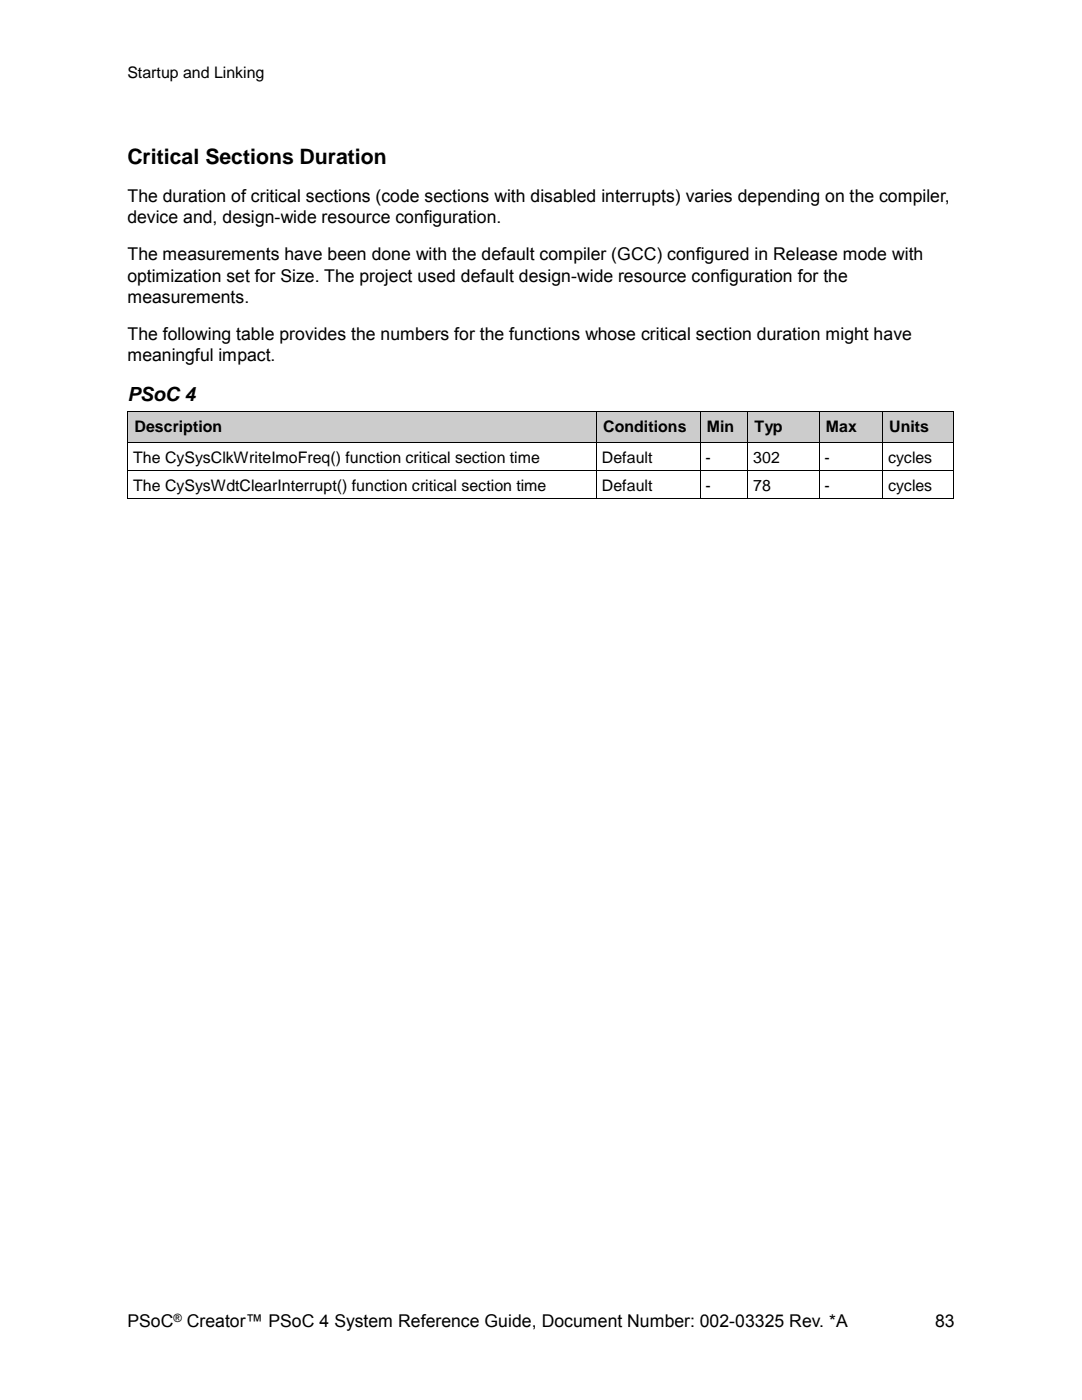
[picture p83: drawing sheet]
<svg xmlns="http://www.w3.org/2000/svg" width="216mm" height="279mm" viewBox="0 0 216 279" stroke-linecap="round" stroke-linejoin="round" font-family="sans-serif">
<defs><g id="words">
<text font-size="4.2" x="25.4" y="32.7">Critical Sections Duration</text>
<text font-size="3.9" x="25.4" y="80.1">PSoC 4</text>
<g font-size="3.5">
<text x="25.4" y="40.3">The duration of critical sections (code sections with disabled interrupts) varies depending on the compiler,</text>
<text x="25.4" y="44.5">device and, design-wide resource configuration.</text>
<text x="25.4" y="52">The measurements have been done with the default compiler (GCC) configured in Release mode with</text>
<text x="25.4" y="56.2">optimization set for Size. The project used default design-wide resource configuration for the</text>
<text x="25.4" y="60.4">measurements.</text>
<text x="25.4" y="67.8">The following table provides the numbers for the functions whose critical section duration might have</text>
<text x="25.4" y="72.1">meaningful impact.</text>
<text x="25.4" y="264.9">PSoC</text>
<text x="37.3" y="264.9">Creator™ PSoC 4 System Reference Guide, Document Number: 002-03325 Rev. *A</text>
<text x="186.6" y="264.9">83</text>
</g>
<g font-size="3.2">
<text x="25.4" y="15.7">Startup and Linking</text>
<text x="26.8" y="86.3">Description</text>
<text x="120.4" y="86.3">Conditions</text>
<text x="141" y="86.3">Min</text>
<text x="150.6" y="86.3">Typ</text>
<text x="164.8" y="86.3">Max</text>
<text x="177.5" y="86.3">Units</text>
<text x="26.6" y="92.3">The CySysClkWriteImoFreq() function critical section time</text>
<text x="120.1" y="92.3">Default</text>
<text x="140.8" y="92.3">-</text>
<text x="150.3" y="92.3">302</text>
<text x="164.5" y="92.3">-</text>
<text x="177.2" y="92.3">cycles</text>
<text x="26.6" y="97.9">The CySysWdtClearInterrupt() function critical section time</text>
<text x="120.1" y="97.9">Default</text>
<text x="140.8" y="97.9">-</text>
<text x="150.3" y="97.9">78</text>
<text x="164.5" y="97.9">-</text>
<text x="177.2" y="97.9">cycles</text>
</g>
<text font-size="2.3" x="34.6" y="263.8">®</text>
</g></defs>
<g fill="#ccc">
<path d="M25.6 82.1h93.3v6h-93.3z" fill-rule="evenodd"/>
<path d="M25.6 82.1h93.3v6h-93.3z" fill-rule="evenodd"/>
<path d="M119.1 82.1h20.5v6h-20.5z" fill-rule="evenodd"/>
<path d="M119.1 82.1h20.5v6h-20.5z" fill-rule="evenodd"/>
<path d="M139.8 82.1h9.3v6h-9.3z" fill-rule="evenodd"/>
<path d="M139.8 82.1h9.3v6h-9.3z" fill-rule="evenodd"/>
<path d="M149.3 82.1h14v6h-14z" fill-rule="evenodd"/>
<path d="M149.3 82.1h14v6h-14z" fill-rule="evenodd"/>
<path d="M163.5 82.1h12.5v6h-12.5z" fill-rule="evenodd"/>
<path d="M163.5 82.1h12.5v6h-12.5z" fill-rule="evenodd"/>
<path d="M176.2 82.1h14v6h-14z" fill-rule="evenodd"/>
<path d="M176.2 82.1h14v6h-14z" fill-rule="evenodd"/>
</g>
<g fill="#000">
<path d="M25.4 82h.2v.1h-.2z" fill-rule="evenodd"/>
<path d="M25.4 82h.2v.1h-.2z" fill-rule="evenodd"/>
<path d="M25.4 88.1h.2v.2h-.2z" fill-rule="evenodd"/>
<path d="M25.4 93.7h.2v.2h-.2z" fill-rule="evenodd"/>
<path d="M25.4 99.3h.2v.2h-.2z" fill-rule="evenodd"/>
<path d="M25.4 99.3h.2v.2h-.2z" fill-rule="evenodd"/>
<path d="M118.9 82h.2v.1h-.2z" fill-rule="evenodd"/>
<path d="M118.9 88.1h.2v.2h-.2z" fill-rule="evenodd"/>
<path d="M118.9 93.7h.2v.2h-.2z" fill-rule="evenodd"/>
<path d="M118.9 99.3h.2v.2h-.2z" fill-rule="evenodd"/>
<path d="M139.6 82h.2v.1h-.2z" fill-rule="evenodd"/>
<path d="M139.6 88.1h.2v.2h-.2z" fill-rule="evenodd"/>
<path d="M139.6 93.7h.2v.2h-.2z" fill-rule="evenodd"/>
<path d="M139.6 99.3h.2v.2h-.2z" fill-rule="evenodd"/>
<path d="M149.1 82h.2v.1h-.2z" fill-rule="evenodd"/>
<path d="M149.1 88.1h.2v.2h-.2z" fill-rule="evenodd"/>
<path d="M149.1 93.7h.2v.2h-.2z" fill-rule="evenodd"/>
<path d="M149.1 99.3h.2v.2h-.2z" fill-rule="evenodd"/>
<path d="M163.3 82h.2v.1h-.2z" fill-rule="evenodd"/>
<path d="M163.3 88.1h.2v.2h-.2z" fill-rule="evenodd"/>
<path d="M163.3 93.7h.2v.2h-.2z" fill-rule="evenodd"/>
<path d="M163.3 99.3h.2v.2h-.2z" fill-rule="evenodd"/>
<path d="M176 82h.2v.1h-.2z" fill-rule="evenodd"/>
<path d="M176 88.1h.2v.2h-.2z" fill-rule="evenodd"/>
<path d="M176 93.7h.2v.2h-.2z" fill-rule="evenodd"/>
<path d="M176 99.3h.2v.2h-.2z" fill-rule="evenodd"/>
<path d="M190.2 82h.2v.1h-.2z" fill-rule="evenodd"/>
<path d="M190.2 82h.2v.1h-.2z" fill-rule="evenodd"/>
<path d="M190.2 88.1h.2v.2h-.2z" fill-rule="evenodd"/>
<path d="M190.2 93.7h.2v.2h-.2z" fill-rule="evenodd"/>
<path d="M190.2 99.3h.2v.2h-.2z" fill-rule="evenodd"/>
<path d="M190.2 99.3h.2v.2h-.2z" fill-rule="evenodd"/>
</g>
<g fill="none" stroke="#000" stroke-width=".2">
<path d="M25.5 82.1v6M25.5 88.3v5.4M25.5 93.9v5.4M25.6 82h93.3M25.6 88.2h93.3M25.6 93.8h93.3M25.6 99.4h93.3M119 82.1v6M119 88.3v5.4M119 93.9v5.4M119.1 82h20.5M119.1 88.2h20.5"/>
<path d="M119.1 93.8h20.5M119.1 99.4h20.5M139.7 82.1v6M139.7 88.3v5.4M139.7 93.9v5.4M139.8 82h9.3M139.8 88.2h9.3M139.8 93.8h9.3M139.8 99.4h9.3M149.2 82.1v6M149.2 88.3v5.4M149.2 93.9v5.4"/>
<path d="M149.3 82h14M149.3 88.2h14M149.3 93.8h14M149.3 99.4h14M163.4 82.1v6M163.4 88.3v5.4M163.4 93.9v5.4M163.5 82h12.5M163.5 88.2h12.5M163.5 93.8h12.5M163.5 99.4h12.5M176.1 82.1v6"/>
<path d="M176.1 88.3v5.4M176.1 93.9v5.4M176.2 82h14M176.2 88.2h14M176.2 93.8h14M176.2 99.4h14M190.3 82.1v6M190.3 88.3v5.4M190.3 93.9v5.4"/>
</g>
<use href="#words"/>
</svg>
